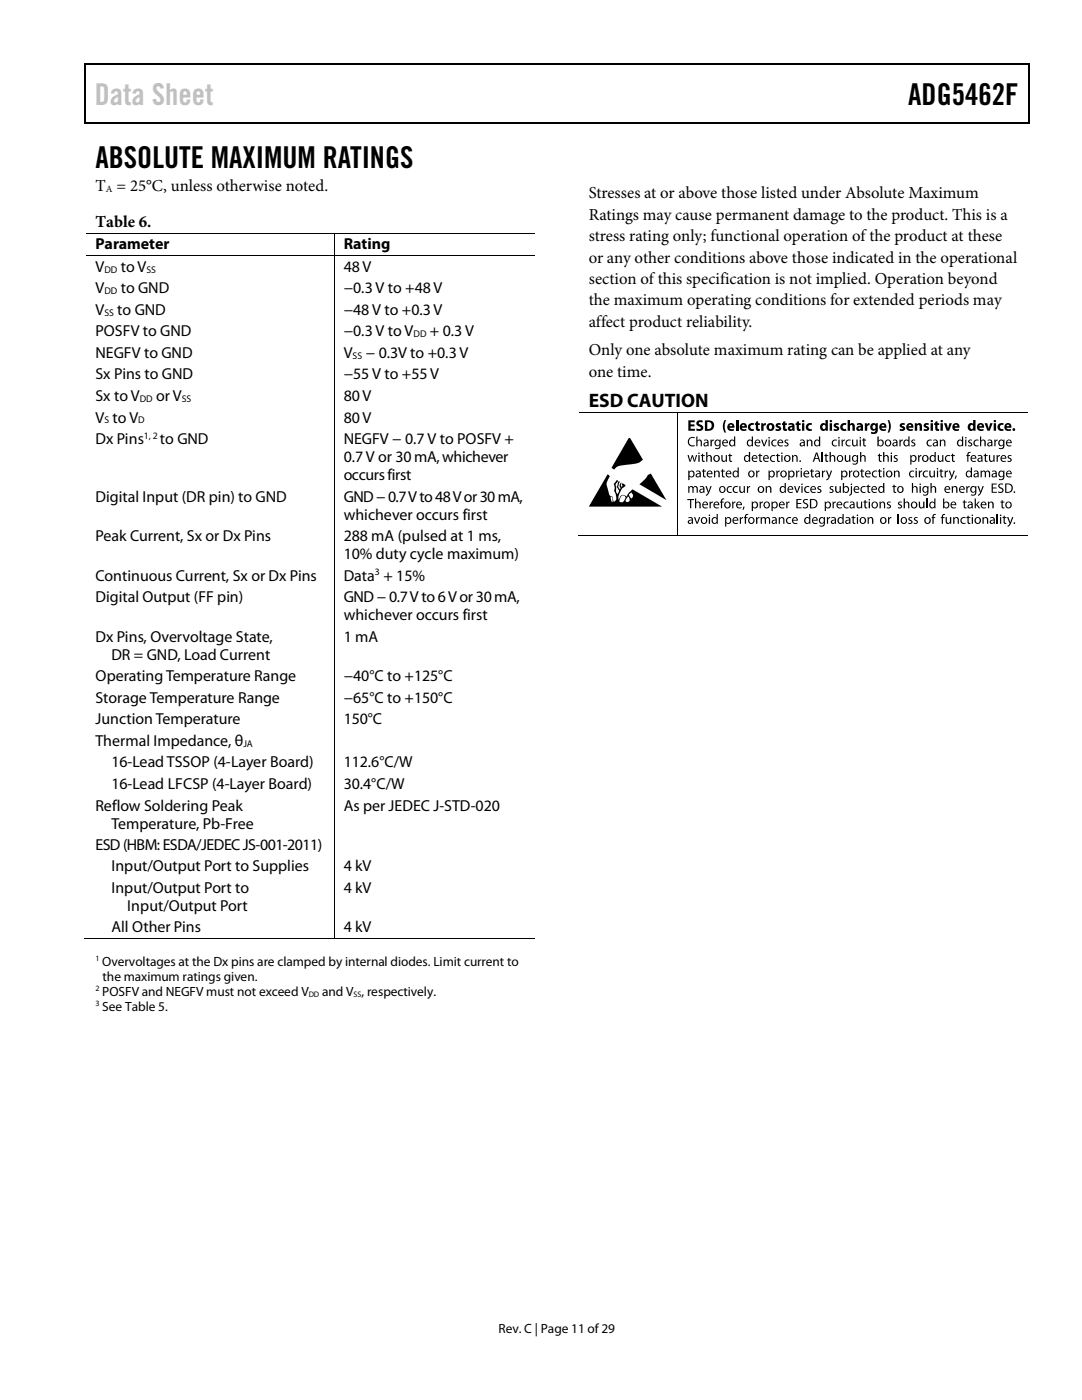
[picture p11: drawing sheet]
<svg xmlns="http://www.w3.org/2000/svg" width="216mm" height="279mm" viewBox="0 0 216 279" stroke-linecap="round" stroke-linejoin="round" font-family="sans-serif">
<defs><g id="words">
<text font-size="6" fill="#c1c1c1" x="18.9" y="20.9">Data Sheet</text>
<g font-size="6">
<text x="181.2" y="20.9">ADG5462F</text>
<text x="19" y="33.6">ABSOLUTE MAXIMUM RATINGS</text>
</g>
<text font-size="3.9" x="117.5" y="81.3">ESD CAUTION</text>
<g font-size="3.3">
<text x="19" y="38.1">T = 25°C, unless otherwise noted.</text>
<text x="117.5" y="39.5">Stresses at or above those listed under Absolute Maximum</text>
<text x="19.1" y="45.2">Table 6.</text>
<text x="117.5" y="43.8">Ratings may cause permanent damage to the product. This is a</text>
<text x="117.5" y="48.1">stress rating only; functional operation of the product at these</text>
<text x="117.5" y="52.4">or any other conditions above those indicated in the operational</text>
<text x="117.5" y="56.7">section of this specification is not implied. Operation beyond</text>
<text x="117.5" y="61">the maximum operating conditions for extended periods may</text>
<text x="117.5" y="65.2">affect product reliability.</text>
<text x="117.5" y="70.9">Only one absolute maximum rating can be applied at any</text>
<text x="117.5" y="75.2">one time.</text>
</g>
<g font-size="3.2">
<text x="19" y="49.8">Parameter</text>
<text x="68.6" y="49.8">Rating</text>
<text x="19" y="54.3">V</text>
<text x="19" y="58.5">V</text>
<text x="24.1" y="54.3">to V</text>
<text x="24.1" y="58.5">to GND</text>
<text x="68.6" y="58.5">−0.3 V to +48V</text>
<text x="68.6" y="54.3">48V</text>
<text x="19" y="62.9">V</text>
<text x="23.4" y="62.9">to GND</text>
<text x="68.6" y="62.9">−48 V to +0.3 V</text>
<text x="19" y="67.1">POSFV to GND</text>
<text x="19" y="71.5">NEGFV to GND</text>
<text x="68.6" y="67.1">−0.3 V to V</text>
<text x="68.6" y="71.5">V</text>
<text x="73" y="71.5">− 0.3V to +0.3 V</text>
<text x="85.8" y="67.1">+ 0.3 V</text>
<text x="19" y="75.7">Sx Pins to GND</text>
<text x="68.6" y="75.7">−55 V to +55 V</text>
<text x="19" y="80.1">Sx to V</text>
<text x="31.2" y="80.1">or V</text>
<text x="68.6" y="80.1">80 V</text>
<text x="19" y="84.3">V to V</text>
<text x="19" y="88.6">Dx Pins</text>
<text x="31.9" y="88.6">to GND</text>
<text x="68.6" y="88.6">NEGFV − 0.7 V to POSFV +</text>
<text x="68.6" y="84.3">80 V</text>
<text x="68.6" y="92.2">0.7 V or 30mA, whichever</text>
<text x="68.6" y="95.8">occurs first</text>
<text x="19" y="100.1">Digital Input (DR pin) to GND</text>
<text x="68.6" y="100.1">GND−0.7V to 48 Vor 30mA,</text>
<text x="19" y="108">Peak Current, Sx or Dx Pins</text>
<text x="68.6" y="103.7">whichever occurs first</text>
<text x="68.6" y="108">288 mA (pulsed at 1 ms,</text>
<text x="68.6" y="111.6">10% duty cycle maximum)</text>
<text x="19" y="115.9">Continuous Current, Sx or Dx Pins</text>
<text x="68.6" y="115.9">Data + 15%</text>
<text x="19" y="120.2">Digital Output (FF pin)</text>
<text x="68.6" y="120.2">GND− 0.7V to 6 V or 30mA,</text>
<text x="68.6" y="123.8">whichever occurs first</text>
<text x="19" y="128.1">Dx Pins, Overvoltage State,</text>
<text x="22.2" y="131.7">DR = GND, Load Current</text>
<text x="68.6" y="128.1">1 mA</text>
<text x="19" y="136">Operating Temperature Range</text>
<text x="68.6" y="136">−40°C to +125°C</text>
<text x="19" y="140.3">Storage Temperature Range</text>
<text x="68.6" y="140.3">−65°C to +150°C</text>
<text x="19" y="144.6">Junction Temperature</text>
<text x="19" y="148.8">Thermal Impedance, θ</text>
<text x="68.6" y="144.6">150°C</text>
<text x="22.2" y="153.2">16-LeadTSSOP (4-Layer Board)</text>
<text x="68.6" y="153.2">112.6°C/W</text>
<text x="19" y="161.8">Reflow Soldering Peak</text>
<text x="22.2" y="157.4">16-Lead LFCSP (4-Layer Board)</text>
<text x="68.6" y="161.8">As per JEDEC J-STD-020</text>
<text x="68.6" y="157.4">30.4°C/W</text>
<text x="22.2" y="165.4">Temperature, Pb-Free</text>
<text x="19" y="169.6">ESD (HBM: ESDA/JEDEC JS-001-2011)</text>
<text x="22.2" y="173.9">Input/Output Port to Supplies</text>
<text x="68.6" y="173.9">4 kV</text>
<text x="22.2" y="178.2">Input/Output Port to</text>
<text x="68.6" y="178.2">4 kV</text>
<text x="25.4" y="181.8">Input/Output Port</text>
<text x="22.2" y="186.1">All Other Pins</text>
<text x="68.6" y="186.1">4 kV</text>
</g>
<g font-size="2.7">
<text x="20.4" y="192.7">Overvoltages at the Dx pins are clamped by internal diodes. Limit current to</text>
<text x="20.4" y="195.7">the maximum ratings given.</text>
<text x="20.4" y="198.7">POSFV and NEGFV must not exceed V</text>
<text x="20.4" y="201.7">See Table 5.</text>
<text x="64.3" y="198.7">and V , respectively.</text>
<text x="99.5" y="266">Rev. C | Page 11 of29</text>
</g>
<g font-size="1.9">
<text x="21.1" y="38.3">A</text>
<text x="20.8" y="54.4">DD</text>
<text x="20.8" y="58.7">DD</text>
<text x="29.2" y="54.4">SS</text>
<text x="20.8" y="63">SS</text>
<text x="70.4" y="71.6">SS</text>
<text x="82.5" y="67.3">DD</text>
<text x="27.9" y="80.2">DD</text>
<text x="36.3" y="80.2">SS</text>
<text x="20.8" y="84.5">S</text>
<text x="27.6" y="84.5">D</text>
<text x="28.7" y="87.6">1, 2</text>
<text x="74.8" y="114.8">3</text>
<text x="48.6" y="149">JA</text>
</g>
<g font-size="1.6">
<text x="19" y="191.9">1</text>
<text x="19" y="197.8">2</text>
<text x="19" y="200.8">3</text>
<text x="61.6" y="198.9">DD</text>
<text x="70.6" y="198.9">SS</text>
</g>
</g></defs>
<g fill="#000">
<path d="M16.9 12.7h.2v1h-.2zM16.9 12.7h.2v.3h-.2zM82.5 12.7h.3v.3h-.3zM205.1 12.7h.3v1h-.3zM205.1 12.7h.3v.3h-.3zM16.9 24.4h.2v.2h-.2zM82.3 24.4h.2v.2h-.2zM205.1 24.4h.3v.2h-.3zM66.6 46.4h.2v.2h-.2zM66.6 51h.2v.1h-.2zM125.6 87.5l2.7 4.2-.3 .2a3.7 3.7 0 0 1-2.7 .8l-.6 .1a2.24 2.24 0 0 0-2.2 .9l-.5-.3 2.9-5.1zM129.2 94.8l.6-.3 3.2 5.3-5.4-3.2 1.1-1z"/>
<path d="M135.2 82.3h.1v.1h-.1zM137.3 97h.2v.2l.3-.2h.3l.3 .2 .2-.2h.4l.2 .6v.7h-.2v-.9l-.3-.2-.3 .3v.8h-.2l-.1-.9-.2-.2-.3 .2v.9h-.3zM137.4 83.9h1.2v.4h-.8v.4h.8v.4h-.8v.5h.9v.4h-1.3zM137.2 90.8h.2l.3 1.1 .4-1.1h.2l.3 1.1 .3-1.1h.2l-.4 1.4h-.2l-.4-1.1-.3 1.1h-.2zM137.1 99.6h1.4v.2h-.6v1.6h-.2v-1.6h-.6zM137.5 87.5l.7-.3 .4 .1v.2a.76 .76 0 0 0-1.1 .7 .76 .76 0 0 0 1.1 .6v.2a.97 .97 0 0 1-1.2-.3 .97 .97 0 0 1 .1-1.2zM138.7 99.5h.2v.8l.4-.2 .4 .2 .1 1.1h-.2l-.1-.9-.2-.2-.4 .3v.8h-.2zM138.9 87.1h.3v.8l.4-.2 .4 .2 .1 1.2h-.3v-1l-.3-.2-.3 .3v.9h-.3zM139.1 84l.6-.1 .5 .1-.1 .3h-.6l-.1 .1 .2 .2a.72 .72 0 0 1 .7 .9 .72 .72 0 0 1-1 .5l-.4-.1 .1-.4 .7 .1 .2-.2-.2-.2a.69 .69 0 0 1-.7-.4 .69 .69 0 0 1 .1-.8zM140.1 90.6l.2-.1v.3h.3v.2h-.3v.9l.3 .1-.1 .2h-.2l-.2-.3v-.9h-.3v-.2h.3zM140.3 93.7l.2-.1v.3h.3v.2h-.3v.9l.3 .1-.1 .2h-.2l-.2-.3v-.9h-.2v-.2h.2zM140.9 90.2h.2v.8l.5-.2 .4 .2v1.2h-.2v-1l-.3-.2-.3 .3-.1 .9h-.2z"/>
<path d="M140.7 97h.3l.4 1.1 .3-1.1h.3l-.7 1.6-.4 .4-.1-.2 .5-.5zM141.8 87.7h.2v.3l.4-.3v.2l-.2 .1-.2 .2v.9h-.2zM142.5 93.9h.2v.3l.1-.2a.49 .49 0 0 1 .7 .1l.1 1.2h-.2l-.1-1-.2-.2-.4 .2v1h-.2zM144 93.7l.3-.1v.3h.3v.2h-.3v.9l.3 .1v.2h-.2a.35 .35 0 0 1-.4-.5v-.7h-.2v-.2h.2zM144.6 83.8h.3a2.74 2.74 0 0 0 0 2.5 .71 .71 0 0 1-.6-.8v-.8zM143.9 90.8h.3v1l.3 .2 .3-.2v-1h.3v1.4h-.3v-.3l-.1 .2a.47 .47 0 0 1-.7-.1zM145.5 90.6l.2-.1v.3h.4v.2h-.4l.1 .9 .3 .1v.2h-.4l-.2-.3v-.9h-.2zM145.2 97.2l.5-.2 .3 .1v.1a.51 .51 0 0 0-.8 .5 .51 .51 0 0 0 .8 .4v.2a.7 .7 0 0 1-.9-.2 .7 .7 0 0 1 .1-.9zM146.8 83.8h.5v2.2h-.5zM146.4 97.2l.5-.2 .3 .1v.1a.5 .5 0 0 0-.8 .5 .5 .5 0 0 0 .8 .4v.2a.7 .7 0 0 1-.9-.2 .7 .7 0 0 1 .1-.9zM147.5 97h.3v1l.3 .2 .3-.2v-1h.2l.1 1.3h-.3v-.2l-.1 .1a.47 .47 0 0 1-.7 0zM149 97h.2l.1 .3 .4-.3v.2l-.2 .1-.2 .2v.8h-.3z"/>
<path d="M149.5 84.7l.8-.3 .2 .1-.1 .3a.44 .44 0 0 0-.7 .4 .44 .44 0 0 0 .7 .4l.1 .3a.81 .81 0 0 1-1.1-.2 .81 .81 0 0 1 .1-1zM150.9 93.9h.2v.3l.4-.3v.2l-.2 .1-.2 .3v.8h-.2zM150.8 84.2l.5-.1v.4h.3v.3h-.3v.8h.3v.4h-.5l-.2-.2-.1-1h-.2v-.3h.2zM151.5 90.6l.2-.1v.3h.4v.2h-.4l.1 .9 .3 .1v.2h-.2a.35 .35 0 0 1-.4-.5v-.7h-.2v-.2h.2zM151.9 84.5h.4v.2l.3-.2 .2-.1v.5h-.3l-.1 .2v.9h-.5zM151.9 87.7h.2l.4 1.1 .4-1.1h.2l-.5 1.4h-.2zM152.8 97h.2v.2l.1-.1a.49 .49 0 0 1 .7 .1l.1 1.1h-.2l-.1-.9-.2-.2-.4 .3v.8h-.2zM153.8 91l.5-.2 .4 .1-.1 .2a.5 .5 0 0 0-.7 .4 .5 .5 0 0 0 .7 .4l.1 .2a.7 .7 0 0 1-1-.2 .7 .7 0 0 1 .1-.9zM154.9 84.6l.5-.2 .4 .1-.1 .3h-.4v.2a.56 .56 0 0 1 .6 .6 .56 .56 0 0 1-.9 .4l-.3-.1 .1-.3 .4 .1 .2-.1-.4-.3a.43 .43 0 0 1-.1-.7zM154.9 93.9h.2v.3l.2-.3h.3v.2l-.3 .1-.1 .3v.8h-.3zM154.1 87.9l.5-.2 .3 .1v.2a.5 .5 0 0 0-.8 .4 .5 .5 0 0 0 .8 .4v.2a.7 .7 0 0 1-.9-.2 .7 .7 0 0 1 .1-.9zM155 90.6l.3-.1v.3h.3v.2h-.3v.9l.3 .1-.1 .2h-.3l-.1-.3-.1-.9h-.2v-.2h.2z"/>
<path d="M156.6 87.9l.4-.2 .3 .1v.2l-.5-.1v.3l.2 .1a.41 .41 0 0 1 .4 .3 .41 .41 0 0 1-.3 .5l-.6-.1v-.2l.6 .1v-.3l-.2-.1a.4 .4 0 0 1-.3-.6zM156.2 84.2l.5-.1v.4h.3v.3h-.3v.8h.3v.4h-.5l-.2-.2-.1-1h-.2v-.3h.2zM158 90.8h.2l.1 .3 .1-.2a.48 .48 0 0 1 .7 .1l.1 1.2h-.3v-1l-.3-.2-.3 .3v.9h-.3zM158.4 97h.3l.4 1.1 .3-1.1h.3l-.5 1.3h-.3zM158.8 93.9h.3v.3l.4-.3v.2l-.2 .1-.2 .2v.9h-.2zM159 84.2l.4-.1v.4h.4v.3h-.4l.1 .8h.2v.4h-.5l-.2-.2v-1h-.2v-.3h.2zM159.6 91.9h.2v.2h-.2zM161 87.7h.2v.3l.1-.2a.49 .49 0 0 1 .7 .1l.1 1.2h-.2l-.1-1-.2-.2-.4 .3v.9h-.2zM160.6 97.2l.6-.2 .3 .1v.1a.5 .5 0 0 0-.8 .5 .5 .5 0 0 0 .8 .4v.2a.7 .7 0 0 1-.9-.2 .7 .7 0 0 1 0-.9zM161 84.7l.8-.3 .2 .1v.3a.45 .45 0 0 0-.7 .4 .45 .45 0 0 0 .7 .4v.3a.82 .82 0 0 1-1-.2 .82 .82 0 0 1 0-1zM161.8 93.7l.3-.1v.3h.3v.2h-.3v.9l.3 .1-.1 .2h-.3l-.1-.3-.1-.9h-.2v-.2h.2zM163.1 97.2l.4-.2 .4 .1-.1 .1h-.4v.3l.2 .1a.4 .4 0 0 1 .3 .3 .4 .4 0 0 1-.2 .4h-.7l.1-.2h.5v-.2l-.2-.1a.4 .4 0 0 1-.3-.6z"/>
<path d="M164 90.2h.2v2h-.2zM164 93.9h.2v.3l.5-.3v.2l-.3 .1-.1 .2-.1 .9h-.2zM164.7 90.6l.2-.1v.3h.4v.2h-.4l.1 .9 .3 .1-.1 .2h-.3l-.2-.3v-.9h-.2v-.2h.2zM164.8 93.9h.3l.3 1.1 .4-1.1h.2l-.6 1.6-.5 .4v-.2l.4-.5zM165.5 90.2h.3v.8l.4-.2 .4 .2 .1 1.2h-.3v-1l-.3-.2-.3 .3v.9h-.3zM165.6 97.2l.4-.2 .3 .1-.1 .1h-.4v.3l.2 .1a.41 .41 0 0 1 .3 .3 .41 .41 0 0 1-.2 .4h-.6l.1-.2h.5v-.2l-.2-.1a.4 .4 0 0 1-.3-.6zM166.5 84.6l.5-.2 .4 .1-.1 .3h-.5l.1 .2a.56 .56 0 0 1 .5 .6 .56 .56 0 0 1-.8 .4l-.3-.1 .1-.3 .4 .1 .2-.1-.5-.3a.43 .43 0 0 1 0-.7zM166.2 87.9l.5-.2 .3 .1-.1 .2a.51 .51 0 0 0-.7 .4 .51 .51 0 0 0 .8 .4v.2a.7 .7 0 0 1-.9-.2 .7 .7 0 0 1 .1-.9zM166.6 97h.3v1l.3 .2 .3-.3v-.9h.3v1.3h-.2v-.2l-.1 .1a.47 .47 0 0 1-.8 0zM167.9 87.7h.2v.3l.5-.3v.2l-.3 .1-.1 .2v.9h-.3zM167.9 84.7l.8-.3 .2 .1-.1 .3a.45 .45 0 0 0-.7 .4 .45 .45 0 0 0 .7 .4l.1 .3a.82 .82 0 0 1-1.1-.2 .82 .82 0 0 1 .1-1zM169.1 83.8h.5v.8a.55 .55 0 0 1 .7-.1 .55 .55 0 0 1 .3 .6v.9h-.5v-1l-.2-.2-.3 .2v1h-.5z"/>
<path d="M169.4 93.9h.2v.3l.5-.3v.2l-.3 .1-.2 .2v.9h-.2zM168.6 90.8h.2v1l.3 .2 .3-.3v-.9h.3v1.4h-.2v-.3l-.1 .2a.47 .47 0 0 1-.8-.1zM168.9 87.9l.5-.2 .4 .1-.1 .2a.5 .5 0 0 0-.8 .4 .5 .5 0 0 0 .8 .4v.2a.7 .7 0 0 1-.9-.2 .7 .7 0 0 1 .1-.9zM170 87.7h.2l.1 1 .2 .2 .4-.3v-.9h.2l.1 1.4h-.3v-.3l-.1 .2a.46 .46 0 0 1-.7-.1zM171.6 90.2h.3v.8l.4-.2 .4 .2v1.2h-.2v-1l-.3-.2-.3 .3v.9h-.3zM171.8 93.7l.3-.1v.3h.3v.2h-.3v.9l.3 .1v.2h-.2a.35 .35 0 0 1-.4-.5v-.7h-.2v-.2h.2zM172.2 87.5l.3-.1v.3h.3v.2h-.3v.9l.3 .1-.1 .2h-.3l-.1-.2-.1-1h-.2v-.2h.2zM172.6 84.5h.4v.2l.2-.2 .3-.1v.5h-.3l-.2 .3v.8h-.4zM171.9 97.2l.5-.2 .3 .1v.1a.51 .51 0 0 0-.8 .5 .51 .51 0 0 0 .8 .4v.2a.71 .71 0 0 1-.9-.2 .71 .71 0 0 1 .1-.9zM172.5 99.9l.2-.1v.3h.4v.2h-.4l.1 .9 .2 .1 .1 .1-.4 .1-.2-.3v-.9h-.2zM173.1 96.8l.2-.1v.3h.4v.2h-.4l.1 .9 .3 .1-.1 .2h-.3l-.2-.3v-.9h-.2v-.2h.2zM174.2 94.1l.5-.2 .3 .1-.1 .2a.5 .5 0 0 0-.7 .4 .5 .5 0 0 0 .7 .4l.1 .2a.7 .7 0 0 1-.9-.2 .7 .7 0 0 1 .1-.9z"/>
<path d="M175.4 90.6l.2-.1v.3h.4v.2h-.4v.9l.3 .1v.2h-.3l-.2-.3v-.9h-.2zM175.4 93.7l.2-.1v.3h.4v.2h-.4v.9l.3 .1-.1 .2h-.2l-.2-.3v-.9h-.2v-.2h.2zM176.2 90.2h.3v.8l.4-.2 .4 .2v1.2h-.2v-1l-.3-.2-.3 .3v.9h-.3zM177.1 83.8a.71 .71 0 0 1 .6 .9v.8a.71 .71 0 0 1-.6 .8 2.74 2.74 0 0 0 0-2.5zM178.4 91l.4-.2 .3 .1-.1 .2-.4-.1v.3l.2 .1a.41 .41 0 0 1 .3 .3 .41 .41 0 0 1-.2 .4h-.6l.1-.2 .5 .1v-.3l-.2-.1a.4 .4 0 0 1-.3-.6zM178.4 93.9h.2v.3l.1-.2a.49 .49 0 0 1 .7 .1l.1 1.2h-.2l-.1-1-.2-.2-.4 .3v.9h-.2zM178.3 96.8l.2-.1v.3h.3v.2h-.3v.9l.3 .1-.1 .2h-.2l-.2-.3v-.9h-.2v-.2h.2zM179.5 87.7h.2v.3l.4-.3v.2l-.2 .1-.2 .2v.9h-.2zM179.7 84.6l.4-.2 .5 .1-.1 .3h-.5v.2a.53 .53 0 0 1 .6 .5 .53 .53 0 0 1-.6 .5l-.5-.1 .1-.3 .4 .1 .2-.1-.5-.3a.42 .42 0 0 1 0-.7zM180.3 99.5h.3v.8l.4-.2 .4 .2v1.1h-.2v-.9l-.3-.2-.3 .2v.9h-.3zM181.9 87.9l.4-.2 .3 .1v.2l-.5-.1v.3l.2 .1a.41 .41 0 0 1 .4 .3 .41 .41 0 0 1-.3 .5l-.6-.1 .1-.2 .5 .1v-.3l-.2-.1a.39 .39 0 0 1-.3-.6zM182 96.4h.2v.8l.4-.2 .4 .2 .1 1.1h-.2l-.1-.9-.3-.2-.3 .2v.9h-.2z"/>
<path d="M181.6 94.1l.5-.2 .3 .1v.2a.5 .5 0 0 0-.8 .4 .5 .5 0 0 0 .8 .4v.2a.7 .7 0 0 1-.9-.2 .7 .7 0 0 1 .1-.9zM182.5 84.5h.4l.1 .2 .1-.1a.55 .55 0 0 1 .6-.1 .55 .55 0 0 1 .3 .6v.9h-.5v-1l-.2-.2-.3 .2v1h-.5zM183.2 90.8h.2v.3l.4-.3v.2l-.2 .1-.2 .3v.8h-.2zM183.3 93.9h.2l.1 .3 .2-.3h.2v.2l-.2 .1-.2 .2v.9h-.3zM184.5 84.6l.4-.2 .4 .1v.3h-.5v.2a.53 .53 0 0 1 .6 .5 .53 .53 0 0 1-.7 .5l-.4-.1 .1-.3 .3 .1 .3-.1-.5-.3a.42 .42 0 0 1 0-.7zM184.9 99.5h.2v1.9h-.2zM184.3 94.1l.5-.2 .4 .1-.1 .2a.5 .5 0 0 0-.7 .4 .5 .5 0 0 0 .7 .4l.1 .2a.7 .7 0 0 1-1-.2 .7 .7 0 0 1 .1-.9zM185.7 96.4h.2v.8l.4-.2 .4 .2 .1 1.1h-.3v-.9l-.3-.2-.3 .3v.8h-.2zM185.1 87.9l.5-.2 .3 .1v.2a.5 .5 0 0 0-.8 .4 .5 .5 0 0 0 .8 .4v.2a.7 .7 0 0 1-.9-.1 .7 .7 0 0 1 .1-1zM185.4 93.9h.3v1l.3 .2 .3-.2v-1h.2l.1 1.4h-.2l-.1-.3-.1 .2a.46 .46 0 0 1-.7-.1zM186.6 84.2l.5-.1v.4h.3v.3h-.3v.8h.3v.4h-.5l-.2-.2-.1-1h-.2v-.3h.2zM187.5 87.7h.2v.3l.1-.2a.48 .48 0 0 1 .8 .1v1.2h-.2v-1l-.3-.2-.3 .3v.9h-.3z"/>
<path d="M187.6 93.7l.3-.1v.3h.3v.2h-.3v.9l.3 .1v.2h-.3l-.2-.3-.1-.9h-.2zM187.1 90.8h.3v1l.3 .2 .3-.3v-.9h.2v1.4h-.2v-.3l-.1 .2a.46 .46 0 0 1-.7-.1zM188.5 93.9h.2v.3l.5-.3v.2l-.3 .1-.1 .2-.1 .9h-.2zM188.3 84.5h.6l.3 1 .2-1h.5l-.5 1.5h-.5zM189.3 93.9h.3l.3 1.1 .4-1.1h.2l-.6 1.6-.5 .4v-.2l.4-.5zM188.7 91l.6-.2 .3 .1-.1 .2a.51 .51 0 0 0-.7 .4 .51 .51 0 0 0 .8 .4v.2a.71 .71 0 0 1-.9-.2 .71 .71 0 0 1 0-.9zM189.9 97h.2v.2l.1-.1a.49 .49 0 0 1 .8 .1l.1 1.1h-.3v-.9l-.3-.2-.3 .3v.8h-.3zM190 90.6l.2-.1v.3h.3v.2h-.3v.9l.3 .1v.2h-.2a.35 .35 0 0 1-.3-.5v-.7h-.3v-.2h.3zM190.7 94.9h.2l-.2 .7h-.2zM192.3 99.9l.2-.1v.3h.4v.2h-.4l.1 .9 .3 .1v.1l-.4 .1-.2-.3v-.9h-.2zM192.8 97h.2v.3l.5-.3v.2l-.3 .1-.1 .2-.1 .8h-.2zM193.2 90.3l.5-.1-.1 .2h-.3v.2l-.1 .2h.4v.2h-.4v1.2h-.2v-1.2h-.2v-.2h.2z"/>
<path d="M193.2 87.9l.4-.2 .4 .1-.1 .2-.4-.1v.3l.2 .1a.41 .41 0 0 1 .3 .3 .41 .41 0 0 1-.2 .5l-.6-.1v-.2l.5 .1v-.3l-.2-.1a.39 .39 0 0 1-.3-.6zM194.4 87.9l.5-.2 .4 .1-.1 .2a.5 .5 0 0 0-.7 .4 .5 .5 0 0 0 .7 .4l.1 .2a.71 .71 0 0 1-1-.1 .71 .71 0 0 1 .1-1zM195 97h.3l.4 1.1 .3-1.1h.3l-.5 1.4-.6 .6-.1-.2 .5-.5zM195.6 87.1h.2v.8l.4-.2 .4 .2 .1 1.2h-.3v-1l-.3-.2-.3 .3v.9h-.2zM195.7 93.9h.2v.2l.2-.2h.4l.2 .3 .3-.3h.3l.3 .6v.8h-.3v-1l-.3-.2-.3 .3v.9h-.2v-1l-.3-.2-.3 .3v.9h-.2zM196.5 90.6l.2-.1v.3h.4v.2h-.4l.1 .9 .3 .1-.1 .2h-.3l-.2-.3v-.9h-.2v-.2h.2zM196.5 84.5h.5l.3 1 .3-1h.5l-.6 1.5h-.5zM198.4 87.7h.2v.3l.5-.3v.2l-.5 .3v.9h-.2zM197.3 90.8h.3v1l.3 .2 .3-.3v-.9h.3v1.4h-.2l-.1-.3-.1 .2a.46 .46 0 0 1-.7-.1zM197.9 96.5h1v.2h-.8v.6h.7v.2h-.7v.7h.8v.1h-1zM198.8 90.8h.3v.3l.4-.3v.2l-.2 .1-.2 .3v.8h-.2zM199.3 96.7a.76 .76 0 0 1 .9-.1l-.1 .2-.3-.1-.4 .1 .2 .4a.64 .64 0 0 1 .6 .9 .64 .64 0 0 1-1.1 .2l.1-.2a.39 .39 0 0 0 .6 0 .39 .39 0 0 0-.1-.6 .53 .53 0 0 1-.4-.8z"/>
<path d="M199.8 99.9l.3-.1v.3h.3v.2h-.3v.9l.3 .1-.1 .2h-.3l-.1-.3-.1-.9h-.2v-.2h.2zM199.2 84.7l.3-.2 .6-.1 .2 .1-.1 .3a.44 .44 0 0 0-.7 .4 .44 .44 0 0 0 .7 .4l.1 .3a.82 .82 0 0 1-1.1-.2 .82 .82 0 0 1 0-1zM201.1 91l.4-.2 .3 .1v.2l-.5-.1v.3l.2 .1a.41 .41 0 0 1 .4 .3 .41 .41 0 0 1-.3 .4h-.6l.1-.2 .3 .1 .2-.2-.5-.5zM202.3 98.1h.2v.2h-.2zM135.2 106.7h.1v.2h-.1zM138.5 103.2h.2l.4 1.1 .4-1.1h.2l-.5 1.3h-.2zM141.6 100.1h.2v.3l.4-.3v.2l-.2 .1-.2 .2v.8h-.2zM144 99.6l.5-.1v.2h-.3l-.1 .2v.2h.3v.2h-.3v1.1h-.2v-1.1h-.2v-.2h.2zM146.1 100.1h.2v.3l.4-.3v.2l-.4 .3v.8h-.2zM147.6 103.2h.2v.3l.5-.3v.2l-.3 .1-.1 .2v.8h-.3zM148.3 101.1h.3l-.3 .7h-.1zM148.8 102.7l.5-.1v.2h-.3l-.1 .2-.1 .2h.4v.2h-.3v1.1h-.3v-1.1h-.2v-.2h.2z"/>
<path d="M150.9 103.2h.2v.3l.2-.3h.2v.2l-.2 .1-.2 .2v.8h-.2zM151.5 100.1h.3v.3l.4-.3v.2l-.4 .3v.8h-.2zM151.8 103.2h.2v.2l.2-.2h.4l.2 .2 .3-.2h.3l.3 .6v.7h-.3v-.9l-.2-.2-.3 .2-.1 .9h-.2v-1l-.3-.1-.3 .3v.8h-.2zM155.4 103.2h.2v.2l.1-.1a.48 .48 0 0 1 .7 .1l.1 1.1h-.2v-.9l-.3-.2-.4 .2v.9h-.2zM156.9 100.1h.2v.3l.4-.3v.2l-.2 .1-.2 .2v.8h-.2zM157 103.4l.5-.2h.4l-.1 .2a.5 .5 0 0 0-.7 .5 .5 .5 0 0 0 .7 .4l.1 .2a.7 .7 0 0 1-1-.2 .7 .7 0 0 1 .1-.9zM158.9 99.6h1v.2h-.7v.6h.7v.2h-.7v.6h.8v.2h-1.1zM160.3 99.8a.79 .79 0 0 1 .9-.1v.1h-.6a.27 .27 0 0 0-.2 .3 .27 .27 0 0 0 .2 .2 .64 .64 0 0 1 .6 .9 .64 .64 0 0 1-1 .2v-.2a.39 .39 0 0 0 .7 0 .39 .39 0 0 0-.2-.6 .54 .54 0 0 1-.4-.8zM165 103.2h.2v.3l.2-.3h.3v.2l-.3 .1-.2 .3v.7h-.2zM166.1 100.1h.2v.3l.5-.3v.2l-.3 .1-.1 .2v.8h-.3zM168.5 100.3l.5-.2 .3 .1v.1a.51 .51 0 0 0-.8 .5 .51 .51 0 0 0 .8 .4v.2a.71 .71 0 0 1-.9-.2 .71 .71 0 0 1 .1-.9zM170.1 103l.3-.1v.3h.3v.2h-.3v.9l.3 .1-.1 .2-.3-.1-.2-.2v-.9h-.2v-.2h.2z"/>
<path d="M170.9 100.1h.3v1l.3 .2 .3-.3v-.9h.2l.1 1.3h-.3v-.2l-.1 .1a.46 .46 0 0 1-.7 0zM173.1 103.2h.2v.2l.1-.1a.49 .49 0 0 1 .8 .1l.1 1.1h-.3v-.9l-.3-.2-.3 .3v.8h-.3zM175.5 100.1h.2v.2l.1-.1a.48 .48 0 0 1 .7 .1l.1 1.1h-.2v-.9l-.3-.2-.4 .3v.8h-.2zM177 100.3l.4-.2 .3 .1v.1h-.5l.1 .3 .2 .1a.41 .41 0 0 1 .3 .3 .41 .41 0 0 1-.2 .4h-.7l.1-.2 .3 .1 .3-.2-.6-.5zM177.2 103.2h.2v.3l.5-.3v.2l-.3 .1-.1 .2-.1 .8h-.2zM179.1 102.6h.3v1.9h-.3zM179.2 100.3l.4-.2 .4 .1-.1 .1h-.4v.3l.2 .1a.41 .41 0 0 1 .3 .3 .41 .41 0 0 1-.2 .4h-.7l.1-.2 .3 .1 .3-.2-.6-.5zM181.3 103.4l.4-.2 .3 .1v.1h-.5v.3l.2 .1a.4 .4 0 0 1 .4 .3 .4 .4 0 0 1-.2 .4h-.7l.1-.2h.5v-.2l-.2-.1a.4 .4 0 0 1-.3-.6zM182.4 103.4l.4-.2 .3 .1v.1h-.5v.3l.2 .1a.41 .41 0 0 1 .4 .3 .41 .41 0 0 1-.3 .4h-.6l.1-.2h.5v-.2l-.2-.1a.4 .4 0 0 1-.3-.6zM183.3 100.1h.3v1l.3 .2 .3-.3v-.9h.3v1.3h-.2l-.1-.2-.1 .1a.47 .47 0 0 1-.7 0zM186.2 102.7l.5-.1v.2h-.3l-.1 .2v.2h.3v.2h-.3v1.1h-.2v-1.1h-.2v-.2h.2zM188.1 102.7l.5-.1v.2h-.3l-.1 .2v.2h.3v.2h-.3v1.1h-.3v-1.1h-.2v-.2h.2z"/>
<path d="M188.7 103.2h.2l.1 1 .2 .2 .3-.3 .1-.9h.2v1.3h-.2v-.2l-.1 .1a.46 .46 0 0 1-.7-.1zM190.2 103.2h.2v.2l.1-.1a.48 .48 0 0 1 .8 .1v1.1h-.2v-.9l-.3-.2-.3 .2v.9h-.3zM191.8 103.4l.5-.2h.4l-.1 .2a.51 .51 0 0 0-.7 .5 .51 .51 0 0 0 .7 .4l.1 .2a.71 .71 0 0 1-.9-.2 .71 .71 0 0 1 0-.9zM193 103l.3-.1v.3h.3v.2h-.3v.9l.3 .1v.1l-.2 .1a.35 .35 0 0 1-.4-.5v-.7h-.2v-.2h.2zM194.5 99.5h.2v1.2l.5-.6h.3l-.5 .6 .6 .7h-.3l-.5-.6-.1 .1v.5h-.2zM196 103.2h.3v.2l.1-.1a.48 .48 0 0 1 .7 .1l.1 1.1h-.3v-.9l-.3-.2-.3 .2v.9h-.3zM197.1 100.1h.2l.1 .2v-.1a.49 .49 0 0 1 .8 .1l.1 1.1h-.3v-.9l-.3-.2-.3 .3v.8h-.3zM198.9 102.6h.2v1.9h-.2zM200.3 103l.2-.1v.3h.3v.2h-.3v.9l.3 .1-.1 .2-.3-.1-.1-.2v-.9h-.3v-.2h.3zM200.9 103.2h.3l.4 1.1 .3-1.1h.3l-.5 1.4-.6 .6-.1-.3 .5-.4zM202.3 104.3h.2v.2h-.2zM66.6 187.3h.2v.2h-.2z"/>
<path d="M121.2 94.7l-3.7 6.4h14.6l-5.9-3.4-.7 .6-.5 .8-.2-.1a.71 .71 0 0 0-.8-.2 .71 .71 0 0 0-.4 .7l-.1 .2a2.79 2.79 0 0 1 1.2-2.7l.1-.2-.6-.3v.6l-.2 .1-.1-.3v-.6l-.2 .3-.1 .4 .2 .4-.1 .3-.1-.2a.64 .64 0 0 1-.1-.9l.3-.4-.3-.2-.5 1.1 .3 .3a.69 .69 0 0 1-.1 1.2l-.2-.4-.1-.9a.79 .79 0 0 1 .3-1.1l.1-.3-.2-.1-.6 .7 .1 .8-.1 .7 .4 .8a1 1 0 0 1-.4 1.4l-.4-1.2a.78 .78 0 0 1-.7-.9l-.1-.4a2.07 2.07 0 0 1 .3-2.5 .41 .41 0 0 0-.4-.5zM121.8 99.1h.2l.2 .4v.5l-.1 .2zM124.1 98.9a.57 .57 0 0 1 .7 .3 .57 .57 0 0 1-.2 .7 .6 .6 0 0 1-1 .2l.1-.7zM125.2 99.1a.51 .51 0 0 1 .4 .7 .51 .51 0 0 1-.7 .2zM125.6 98.6l.3-.3a.67 .67 0 0 1 .4 .6 .67 .67 0 0 1-.4 .6l-.4-.7z"/>
<path d="M137.3 93.9h.2l.1 .3a.61 .61 0 0 1 .8-.2 .61 .61 0 0 1 .1 .9 .54 .54 0 0 1-.4 .4 .54 .54 0 0 1-.5-.2v.7h-.3zM137.7 94.2a.49 .49 0 0 0-.1 .6 .49 .49 0 0 0 .6 .2 .5 .5 0 0 0 .2-.6 .5 .5 0 0 0-.6-.3z"/>
<path d="M139.3 90.5a.15 .15 0 0 1 .3 0 .15 .15 0 0 1-.3 0zM139.3 90.8h.3v1.4h-.3z"/>
<path d="M138.9 94l.4-.1 .5 .3 .1 1.1h-.3v-.2a.43 .43 0 0 1-.6 .1 .43 .43 0 0 1 0-.7l.6-.1v-.1a.41 .41 0 0 0-.7-.1zM139.1 94.7v.3h.4l.1-.1v-.3z"/>
<path d="M139.6 97.1l.5-.1 .4 .3 .1 1h-.2l-.1-.1a.43 .43 0 0 1-.6 .1 .43 .43 0 0 1 0-.7l.6-.1v-.1a.41 .41 0 0 0-.6-.1zM139.8 97.8v.3h.4l.1-.2v-.2z"/>
<path d="M140.7 83.9a1.5 1.5 0 0 1 1.8 .6 1.24 1.24 0 0 1-1.7 1.5h-.1zM141.1 84.2v1.4a.71 .71 0 0 0 .9-.7 .71 .71 0 0 0-.9-.7z"/>
<path d="M141.2 94.1a.58 .58 0 0 1 .7-.1 .58 .58 0 0 1 .3 .6h-1l.3 .5 .6-.1v.2a.73 .73 0 0 1-.9-.1 .73 .73 0 0 1 0-1zM141.4 94.1l-.2 .4h.7l-.1-.4z"/>
<path d="M140.4 87.8h.2a.57 .57 0 0 1 .8 .4v.9h-.2v-.2a.43 .43 0 0 1-.7 .1 .43 .43 0 0 1 .1-.6l.5-.2v-.1a.41 .41 0 0 0-.6-.1zM140.7 88.5v.4h.3l.1-.2v-.3z"/>
<path d="M142.3 91.5a.7 .7 0 0 1 1.4 0 .7 .7 0 0 1-1.4 0zM142.8 91.1a.5 .5 0 0 0-.2 .6 .5 .5 0 0 0 .6 .2 .49 .49 0 0 0 .2-.6 .49 .49 0 0 0-.6-.2z"/>
<path d="M142.7 87.9a.51 .51 0 0 1 .9 0v-.2h.2v.4a1.66 1.66 0 0 1-.2 1.4l-.5 .1-.4-.1v-.2l.2 .1a.47 .47 0 0 0 .5 0 .47 .47 0 0 0 .2-.6 .63 .63 0 0 1-1 0 .63 .63 0 0 1 .1-.9zM143 88a.49 .49 0 0 0-.2 .5 .49 .49 0 0 0 .5 .4 .48 .48 0 0 0 .2-.6 .48 .48 0 0 0-.5-.3z"/>
<path d="M143.5 97.7a.69 .69 0 0 1 1.3 0 .69 .69 0 0 1-1.3 0zM143.9 97.2a.5 .5 0 0 0-.2 .7 .5 .5 0 0 0 .6 .2 .49 .49 0 0 0 .2-.6 .49 .49 0 0 0-.6-.3z"/>
<path d="M144.3 87.9a.57 .57 0 0 1 .7-.1 .57 .57 0 0 1 .2 .6h-.9l.3 .5 .5-.1 .1 .2a.73 .73 0 0 1-1-.1 .73 .73 0 0 1 .1-1zM144.5 87.9l-.2 .4h.7l-.1-.4z"/>
<path d="M145 94.1a.57 .57 0 0 1 .7-.1 .57 .57 0 0 1 .3 .6h-1l.2 .5 .6-.1 .1 .2a.73 .73 0 0 1-1-.1 .73 .73 0 0 1 .1-1zM145.2 94.1l-.2 .4h.7l-.1-.4z"/>
<path d="M145.3 84.7a.71 .71 0 0 1 .9-.2 .71 .71 0 0 1 .3 .9h-.9a.53 .53 0 0 0 .8 .2l.1 .3a.85 .85 0 0 1-1.1-.1 .85 .85 0 0 1-.1-1.1zM145.7 84.8l-.1 .2h.5l-.1-.2z"/>
<path d="M145.6 87.9l.5-.2 .4 .2v-.8h.2v2h-.2v-.3a.61 .61 0 0 1-.9 .2 .61 .61 0 0 1-.1-.9zM145.9 88a.5 .5 0 0 0-.2 .6 .5 .5 0 0 0 .6 .3l.1-.1a.49 .49 0 0 0 0-.6 .49 .49 0 0 0-.5-.2z"/>
<path d="M146.3 94.1l.5-.2 .4 .2v-.8h.2v2h-.2v-.3a.61 .61 0 0 1-.9 .2 .61 .61 0 0 1-.1-.9zM146.6 94.2a.5 .5 0 0 0-.2 .6 .5 .5 0 0 0 .5 .3 .49 .49 0 0 0 .3-.6 .49 .49 0 0 0-.6-.3z"/>
<path d="M147.8 84.7a.71 .71 0 0 1 .9-.2 .71 .71 0 0 1 .3 .9h-.9l.2 .2h.6l.1 .3a.85 .85 0 0 1-1.2-.1 .85 .85 0 0 1 0-1.1zM148.2 84.8l-.2 .2h.6l-.1-.2z"/>
<path d="M148.6 91l.4-.2 .4 .2v-.8h.3v2h-.2v-.3a.61 .61 0 0 1-.9 .2 .61 .61 0 0 1-.1-.9zM148.9 91.1a.5 .5 0 0 0-.2 .6 .5 .5 0 0 0 .5 .3 .5 .5 0 0 0 .2-.6 .5 .5 0 0 0-.5-.3z"/>
<path d="M149.3 94.6a.69 .69 0 0 1 1.3 0 .69 .69 0 0 1-1.3 0zM149.7 94.2a.49 .49 0 0 0-.2 .6 .49 .49 0 0 0 .6 .2 .49 .49 0 0 0 .2-.6 .49 .49 0 0 0-.6-.2z"/>
<path d="M150.2 91a.57 .57 0 0 1 .7-.1 .57 .57 0 0 1 .2 .6h-.9l.2 .5 .6-.1 .1 .2a.73 .73 0 0 1-1-.1 .73 .73 0 0 1 .1-1zM150.4 91l-.2 .4h.7l-.1-.4z"/>
<path d="M149.2 87.9l.4-.2 .4 .2v-.8h.2l.1 2h-.3v-.3a.61 .61 0 0 1-.8 .2 .61 .61 0 0 1-.1-.9zM149.4 88a.5 .5 0 0 0-.1 .6 .5 .5 0 0 0 .5 .3 .5 .5 0 0 0 .2-.6 .5 .5 0 0 0-.6-.3z"/>
<path d="M150.7 87.9a.57 .57 0 0 1 .7-.1 .57 .57 0 0 1 .3 .6h-.9l.2 .5 .6-.1 .1 .2a.73 .73 0 0 1-1-.1 .73 .73 0 0 1 0-1zM151 87.9l-.2 .4h.7l-.1-.4z"/>
<path d="M151.2 97.7a.69 .69 0 0 1 1.3 0 .69 .69 0 0 1-1.3 0zM151.6 97.2a.5 .5 0 0 0-.2 .7 .5 .5 0 0 0 .6 .2 .49 .49 0 0 0 .2-.6 .49 .49 0 0 0-.6-.3z"/>
<path d="M152.4 91a.57 .57 0 0 1 .7-.1 .57 .57 0 0 1 .3 .6h-.9a.53 .53 0 0 0 .8 .4l.1 .2a.73 .73 0 0 1-1-.1 .73 .73 0 0 1 0-1zM152.6 91l-.1 .4h.7l-.1-.4z"/>
<path d="M153.4 93.9h.2v.3a.62 .62 0 0 1 .8-.2 .62 .62 0 0 1 .2 .9 .56 .56 0 0 1-.5 .4 .56 .56 0 0 1-.5-.2v.7h-.2zM153.7 94.2a.49 .49 0 0 0-.1 .6 .49 .49 0 0 0 .6 .2 .5 .5 0 0 0 .2-.6 .5 .5 0 0 0-.6-.3z"/>
<path d="M153.4 87.3h.2v.2h-.2zM153.4 87.7h.2v1.4h-.2z"/>
<path d="M152.9 85.2a.85 .85 0 0 1 1.7 0 .85 .85 0 0 1-1.7 0zM153.6 84.8l-.1 .2a.47 .47 0 0 0 .2 .7 .43 .43 0 0 0 .3-.5 .43 .43 0 0 0-.4-.4z"/>
<path d="M155.3 87.9a.57 .57 0 0 1 .7-.1 .57 .57 0 0 1 .3 .6h-1l.3 .5 .6-.1v.2a.73 .73 0 0 1-.9-.1 .73 .73 0 0 1 0-1zM155.5 87.9l-.2 .4h.8l-.2-.4z"/>
<path d="M155.9 90.5a.15 .15 0 0 1 .3 0 .15 .15 0 0 1-.3 0zM155.9 90.8h.2v1.4h-.2z"/>
<path d="M155.7 94.6a.7 .7 0 0 1 1.4 0 .7 .7 0 0 1-1.4 0zM156.1 94.2a.5 .5 0 0 0-.2 .6 .5 .5 0 0 0 .6 .2 .49 .49 0 0 0 .2-.6 .49 .49 0 0 0-.6-.2z"/>
<path d="M155.7 97.2l.5-.2 .4 .2v-.8h.2v1.9h-.2v-.2a.61 .61 0 0 1-.9 .2 .61 .61 0 0 1-.1-.9zM156 97.3a.5 .5 0 0 0-.2 .6 .5 .5 0 0 0 .6 .3 .5 .5 0 0 0 .2-.6 .5 .5 0 0 0-.6-.3z"/>
<path d="M156.4 91.5a.7 .7 0 0 1 1.4 0 .7 .7 0 0 1-1.4 0zM156.9 91.1a.5 .5 0 0 0-.2 .6 .5 .5 0 0 0 .6 .2 .49 .49 0 0 0 .2-.6 .49 .49 0 0 0-.6-.2z"/>
<path d="M157.3 93.9h.2v.3a.62 .62 0 0 1 .9 0 .62 .62 0 0 1 0 .8 .62 .62 0 0 1-.9 .1v.7h-.2zM157.6 94.2a.49 .49 0 0 0 0 .6 .49 .49 0 0 0 .5 .2 .5 .5 0 0 0 .2-.6 .5 .5 0 0 0-.5-.3z"/>
<path d="M157.3 97.2a.57 .57 0 0 1 .7-.1 .57 .57 0 0 1 .3 .6h-1a.53 .53 0 0 0 .9 .4v.2a.73 .73 0 0 1-.9-.1 .73 .73 0 0 1 0-1zM157.5 97.2l-.1 .4h.6l-.1-.4z"/>
<path d="M157.3 84.6l.3-.2a.65 .65 0 0 1 .9 .7l.1 .9h-.4l-.1-.2a.5 .5 0 0 1-.7 .1 .5 .5 0 0 1 0-.8l.7-.2-.3-.2-.4 .2zM157.7 85.4v.1l.1 .2 .3-.2v-.2z"/>
<path d="M159.8 93.4h.2v.3h-.2zM159.8 93.9h.2v1.4h-.2z"/>
<path d="M159.9 96.5h.2v.3h-.2zM159.9 97h.2v1.3h-.2z"/>
<path d="M160.1 83.9h.4v.3h-.4zM160 84.5h.5v1.5h-.5z"/>
<path d="M160.5 94.1a.58 .58 0 0 1 .7-.1 .58 .58 0 0 1 .3 .6h-1l.3 .5 .6-.1v.2a.73 .73 0 0 1-.9-.1 .73 .73 0 0 1 0-1zM160.7 94.1l-.2 .4h.7l-.1-.4z"/>
<path d="M159.7 87.8l.4-.1 .5 .3v1.1h-.2v-.2a.43 .43 0 0 1-.7 .1 .43 .43 0 0 1 .1-.6l.6-.2-.1-.1a.42 .42 0 0 0-.6-.1zM159.9 88.5v.4l.4-.1 .1-.4z"/>
<path d="M161.6 99.6a1.01 1.01 0 0 1 1.4 .4 1.01 1.01 0 0 1-.3 1.3l-1.1 .1zM161.9 99.8v1.5a.78 .78 0 0 0 1-.8 .78 .78 0 0 0-1-.7z"/>
<path d="M161.8 97.2a.57 .57 0 0 1 .7-.1 .57 .57 0 0 1 .3 .6h-.9l.2 .4h.6l.1 .2a.73 .73 0 0 1-1-.1 .73 .73 0 0 1 0-1zM162.1 97.2l-.2 .4h.7l-.1-.4z"/>
<path d="M162.8 90.3h.3l.6 1.9h-.2l-.2-.6h-.7l-.2 .6h-.2zM162.9 90.5l-.2 .9h.5z"/>
<path d="M162.7 94l.4-.1 .5 .3v1.1h-.2v-.2a.42 .42 0 0 1-.6 .1 .42 .42 0 0 1 0-.7l.6-.1v-.1a.42 .42 0 0 0-.7-.1zM162.9 94.7v.3l.3 .1 .2-.2v-.3z"/>
<path d="M162.6 87.9l.4-.2 .4 .2v-.8h.3v2h-.2l-.1-.3a.61 .61 0 0 1-.8 .2 .61 .61 0 0 1-.1-.9zM162.8 88a.5 .5 0 0 0-.1 .6 .5 .5 0 0 0 .5 .3 .5 .5 0 0 0 .2-.6 .5 .5 0 0 0-.6-.3z"/>
<path d="M163.8 84.6l.5-.2 .4 .2v-.8h.5v2.2h-.4v-.2a.69 .69 0 0 1-1 .1 .69 .69 0 0 1-.1-1zM164.2 84.8a.41 .41 0 0 0-.1 .6 .41 .41 0 0 0 .5 .2 .42 .42 0 0 0 .1-.5 .42 .42 0 0 0-.5-.3z"/>
<path d="M165.6 83.9h.4v.3h-.4zM165.6 84.5h.4v1.5h-.4z"/>
<path d="M167.2 87.4a.15 .15 0 0 1 .3 0 .15 .15 0 0 1-.3 0zM167.3 87.7h.2v1.4h-.2z"/>
<path d="M167 91.5a.69 .69 0 0 1 1.3 0 .69 .69 0 0 1-1.3 0zM167.4 91.1a.5 .5 0 0 0-.2 .6 .5 .5 0 0 0 .6 .2 .5 .5 0 0 0 .2-.6 .5 .5 0 0 0-.6-.2z"/>
<path d="M167.8 93.9h.2l.1 .3a.62 .62 0 0 1 .8 0 .62 .62 0 0 1 0 .8 .62 .62 0 0 1-.8 .1v.7h-.3zM168.2 94.2a.49 .49 0 0 0-.1 .6 .49 .49 0 0 0 .6 .2 .5 .5 0 0 0 .2-.6 .5 .5 0 0 0-.6-.3z"/>
<path d="M168.2 96.4h.2v.8a.61 .61 0 0 1 .9-.1 .61 .61 0 0 1 .1 .9 .55 .55 0 0 1-.5 .4 .55 .55 0 0 1-.5-.3v.2h-.2zM168.5 97.3a.49 .49 0 0 0-.1 .6 .49 .49 0 0 0 .6 .2 .5 .5 0 0 0 .2-.6 .5 .5 0 0 0-.6-.3z"/>
<path d="M169.8 97h.2v1.5l-.2 .3-.4 .1v-.1l.3-.2 .1-.2zM169.8 96.5h.2v.3h-.2z"/>
<path d="M170.5 97.2a.57 .57 0 0 1 .7-.1 .57 .57 0 0 1 .3 .6h-1l.3 .4h.6v.2a.73 .73 0 0 1-.9-.1 .73 .73 0 0 1 0-1zM170.7 97.2l-.2 .4h.8l-.2-.4z"/>
<path d="M170.2 94.6a.67 .67 0 0 1 1.3 0 .67 .67 0 0 1-1.3 0zM170.6 94.2a.5 .5 0 0 0-.2 .6 .5 .5 0 0 0 .6 .2 .5 .5 0 0 0 .2-.6 .5 .5 0 0 0-.6-.2z"/>
<path d="M170.2 91a.51 .51 0 0 1 .8 0v-.2h.2v.4a1.66 1.66 0 0 1-.2 1.4l-.5 .1-.4-.1 .1-.2 .6 .1 .2-.6a.63 .63 0 0 1-1 0 .63 .63 0 0 1 .2-.9zM170.4 91.1a.49 .49 0 0 0-.2 .5 .49 .49 0 0 0 .6 .4 .48 .48 0 0 0 .2-.6 .48 .48 0 0 0-.6-.3z"/>
<path d="M171.5 87.3h.3v.2h-.3zM171.5 87.7h.3v1.4h-.3z"/>
<path d="M171 84.6l.3-.2a.66 .66 0 0 1 .9 .7v.9h-.4v-.2a.52 .52 0 0 1-.9-.1 .52 .52 0 0 1 .5-.7l.3-.1-.2-.2-.5 .2zM171.4 85.4v.2l.1 .1 .2-.2 .1-.2z"/>
<path d="M172.8 94.1a.57 .57 0 0 1 .7-.1 .57 .57 0 0 1 .2 .6h-.9a.53 .53 0 0 0 .8 .4l.1 .2a.73 .73 0 0 1-1-.1 .73 .73 0 0 1 .1-1zM173 94.1l-.2 .4h.7l-.1-.4z"/>
<path d="M173.3 99.7a.15 .15 0 0 1 .3 0 .15 .15 0 0 1-.3 0zM173.3 100.1h.3v1.3h-.3z"/>
<path d="M174 97.2a.57 .57 0 0 1 .7-.1 .57 .57 0 0 1 .3 .6h-.9a.53 .53 0 0 0 .8 .4v.2a.73 .73 0 0 1-.9-.1 .73 .73 0 0 1 0-1zM174.2 97.2l-.1 .4h.7l-.1-.4z"/>
<path d="M175.1 87.1h.2v.8a.61 .61 0 0 1 .9 0 .61 .61 0 0 1 .1 .8 .55 .55 0 0 1-.5 .4 .55 .55 0 0 1-.5-.3v.3h-.2zM175.4 88a.49 .49 0 0 0-.1 .6 .49 .49 0 0 0 .6 .2 .5 .5 0 0 0 .2-.6 .5 .5 0 0 0-.6-.3z"/>
<path d="M173.8 84.6a.58 .58 0 0 1 1 0v-.1h.4v.4a1.74 1.74 0 0 1-.3 1.5l-.6 .2-.5-.1 .1-.4 .2 .2a.41 .41 0 0 0 .5-.1 .41 .41 0 0 0 .1-.4 .67 .67 0 0 1-.9 0 .67 .67 0 0 1-.1-.9zM174.3 84.8l-.1 .2a.44 .44 0 0 0 .2 .6 .4 .4 0 0 0 .3-.4 .4 .4 0 0 0-.4-.4z"/>
<path d="M175.6 84.7a.71 .71 0 0 1 .9-.2 .71 .71 0 0 1 .4 .9h-1a.53 .53 0 0 0 .8 .2l.1 .3a.85 .85 0 0 1-1.1-.1 .85 .85 0 0 1-.1-1.1zM176 84.8l-.1 .2h.5v-.2z"/>
<path d="M176.2 93.6a.15 .15 0 0 1 .3 0 .15 .15 0 0 1-.3 0zM176.2 93.9h.3v1.4h-.3z"/>
<path d="M175.4 97.2l.4-.2 .4 .2v-.8h.3v1.9h-.2v-.2a.61 .61 0 0 1-.9 .2 .61 .61 0 0 1-.1-.9zM175.6 97.3a.5 .5 0 0 0-.1 .6 .5 .5 0 0 0 .5 .3 .5 .5 0 0 0 .2-.6 .5 .5 0 0 0-.6-.3z"/>
<path d="M176.5 88.4a.7 .7 0 0 1 1.4 0 .7 .7 0 0 1-1.4 0zM177 88a.5 .5 0 0 0-.2 .6 .5 .5 0 0 0 .6 .2 .5 .5 0 0 0 .2-.6 .5 .5 0 0 0-.6-.2z"/>
<path d="M176.8 94.6a.69 .69 0 0 1 1.3 0 .69 .69 0 0 1-1.3 0zM177.2 94.2a.5 .5 0 0 0-.2 .6 .5 .5 0 0 0 .6 .2 .49 .49 0 0 0 .2-.6 .49 .49 0 0 0-.6-.2z"/>
<path d="M177.7 90.5a.15 .15 0 0 1 .3 0 .15 .15 0 0 1-.3 0zM177.7 90.8h.3v1.4h-.3z"/>
<path d="M178.1 87.8l.5-.1 .4 .3 .1 1.1h-.2v-.2a.43 .43 0 0 1-.7 .1 .43 .43 0 0 1 .1-.6l.5-.2v-.1a.4 .4 0 0 0-.6-.1zM178.4 88.5v.4h.3l.1-.2v-.3z"/>
<path d="M179 97.7a.7 .7 0 0 1 1.4 0 .7 .7 0 0 1-1.4 0zM179.4 97.2a.5 .5 0 0 0-.1 .7 .5 .5 0 0 0 .6 .2 .49 .49 0 0 0 .1-.6 .49 .49 0 0 0-.6-.3z"/>
<path d="M181 84.7a.71 .71 0 0 1 .9-.2 .71 .71 0 0 1 .3 .9h-.9a.53 .53 0 0 0 .8 .2l.1 .3a.85 .85 0 0 1-1.1-.1 .85 .85 0 0 1-.1-1.1zM181.4 84.8l-.1 .2h.5l-.1-.2z"/>
<path d="M180.4 87.9l.4-.2 .5 .2v-.8h.2v2h-.2v-.3a.61 .61 0 0 1-.9 .2 .61 .61 0 0 1-.1-.9zM180.7 88a.5 .5 0 0 0-.2 .6 .5 .5 0 0 0 .5 .3 .5 .5 0 0 0 .2-.6 .5 .5 0 0 0-.5-.3z"/>
<path d="M181.6 90.8h.3v.3a.62 .62 0 0 1 .8-.2 .62 .62 0 0 1 .2 .9 .56 .56 0 0 1-.5 .4 .56 .56 0 0 1-.5-.2v.7h-.3zM182 91.1a.45 .45 0 0 0 0 .7 .45 .45 0 0 0 .6 0 .48 .48 0 0 0 0-.6 .48 .48 0 0 0-.5-.2z"/>
<path d="M182.7 93.6a.15 .15 0 0 1 .3 0 .15 .15 0 0 1-.3 0zM182.7 93.9h.2v1.4h-.2z"/>
<path d="M183.5 96.6a.15 .15 0 0 1 .3 0 .15 .15 0 0 1-.3 0zM183.5 97h.2v1.3h-.2z"/>
<path d="M184 91.5a.69 .69 0 0 1 1.3 0 .69 .69 0 0 1-1.3 0zM184.4 91.1a.5 .5 0 0 0-.2 .6 .5 .5 0 0 0 .6 .2 .49 .49 0 0 0 .2-.6 .49 .49 0 0 0-.6-.2z"/>
<path d="M184.2 97.2a.51 .51 0 0 1 .8 0l.1-.2h.2v.4a1.66 1.66 0 0 1-.2 1.4l-.5 .1-.5-.1 .1-.2 .6 .1 .2-.6a.63 .63 0 0 1-.9 0 .63 .63 0 0 1 .1-.9zM184.5 97.2a.49 .49 0 0 0-.2 .6 .49 .49 0 0 0 .5 .3 .48 .48 0 0 0 .2-.6 .48 .48 0 0 0-.5-.3z"/>
<path d="M185.8 83.9h.3v.3h-.3zM185.7 84.5h.5v1.5h-.5z"/>
<path d="M185.6 100.3l.4-.2 .4 .2v-.8h.3v1.9h-.3v-.2a.61 .61 0 0 1-.8 .1 .61 .61 0 0 1-.1-.8zM185.8 100.3a.5 .5 0 0 0-.2 .6 .5 .5 0 0 0 .6 .4 .49 .49 0 0 0 .2-.7 .49 .49 0 0 0-.6-.3z"/>
<path d="M185.7 91l.4-.2 .4 .2v-.8h.2v2h-.2v-.3a.61 .61 0 0 1-.8 .2 .61 .61 0 0 1-.2-.9zM185.9 91.1a.5 .5 0 0 0-.2 .6 .5 .5 0 0 0 .6 .3l.1-.1a.49 .49 0 0 0 .1-.6 .49 .49 0 0 0-.6-.2z"/>
<path d="M187 93.4h.2v.3h-.2zM187 93.9h.2v1.4h-.2z"/>
<path d="M186.2 87.8l.4-.1 .5 .3 .1 1.1h-.3v-.2a.43 .43 0 0 1-.6 .1 .43 .43 0 0 1 0-.6l.6-.2v-.1a.41 .41 0 0 0-.7-.1zM186.4 88.5v.4l.4-.1 .1-.1v-.3z"/>
<path d="M187.7 83.9h.4v.3h-.4zM187.7 84.5h.4v1.5h-.4z"/>
<path d="M188.2 99.5h.2v.8a.62 .62 0 0 1 .9-.1 .62 .62 0 0 1 .1 .9 .55 .55 0 0 1-.5 .4 .55 .55 0 0 1-.5-.3v.2h-.2zM188.5 100.4a.49 .49 0 0 0 0 .6 .49 .49 0 0 0 .5 .2 .5 .5 0 0 0 .2-.6 .5 .5 0 0 0-.6-.3z"/>
<path d="M188.6 97.2a.58 .58 0 0 1 .7-.2 .58 .58 0 0 1 .3 .7h-.9l.2 .4h.6l.1 .2a.73 .73 0 0 1-1-.1 .73 .73 0 0 1 0-1zM188.8 97.2l-.1 .4h.7l-.1-.4z"/>
<path d="M190.2 84.7a.71 .71 0 0 1 .9-.2 .71 .71 0 0 1 .3 .9h-.9a.53 .53 0 0 0 .8 .2l.1 .3a.85 .85 0 0 1-1.1-.1 .85 .85 0 0 1-.1-1.1zM190.6 84.8l-.1 .2h.5l-.1-.2z"/>
<path d="M191.5 97.2a.57 .57 0 0 1 .7-.1 .57 .57 0 0 1 .3 .6h-.9a.53 .53 0 0 0 .8 .4v.2a.73 .73 0 0 1-.9-.1 .73 .73 0 0 1 0-1zM191.7 97.2l-.1 .4h.7l-.1-.4z"/>
<path d="M191.1 87.9l.4-.2 .5 .2v-.8h.2v2h-.2v-.3a.61 .61 0 0 1-.9 .2 .61 .61 0 0 1-.1-.9zM191.4 88a.5 .5 0 0 0-.2 .6 .5 .5 0 0 0 .5 .3 .5 .5 0 0 0 .2-.6 .5 .5 0 0 0-.5-.3z"/>
<path d="M192.6 87.3h.2v.2h-.2zM192.6 87.7h.2v1.4h-.2z"/>
<path d="M193.8 91a.57 .57 0 0 1 .7-.1 .57 .57 0 0 1 .3 .6h-.9l.2 .5 .6-.1v.2a.73 .73 0 0 1-.9-.1 .73 .73 0 0 1 0-1zM194.1 91l-.2 .4h.7l-.1-.4z"/>
<path d="M192.9 94.1l.4-.2 .4 .2v-.8h.2v2h-.2v-.3a.61 .61 0 0 1-.8 .2 .61 .61 0 0 1-.1-.9zM193.1 94.2a.5 .5 0 0 0-.2 .6 .5 .5 0 0 0 .6 .3 .49 .49 0 0 0 .2-.6 .49 .49 0 0 0-.6-.3z"/>
<path d="M193.3 84.6l.5-.2 .4 .2v-.8h.5v2.2h-.5v-.2a.69 .69 0 0 1-.9 0 .69 .69 0 0 1-.2-.9zM193.7 84.8l-.1 .2a.43 .43 0 0 0 .3 .6 .41 .41 0 0 0 .3-.4 .41 .41 0 0 0-.5-.4z"/>
<path d="M193.8 97.2a.52 .52 0 0 1 .8 0v-.2h.2v.4a1.66 1.66 0 0 1-.2 1.4l-.5 .1-.4-.1 .1-.2 .1 .1a.47 .47 0 0 0 .6-.1 .47 .47 0 0 0 .1-.5 .63 .63 0 0 1-1 0 .63 .63 0 0 1 .2-.9zM194 97.2a.49 .49 0 0 0-.2 .6 .49 .49 0 0 0 .6 .3 .48 .48 0 0 0 .2-.6 .48 .48 0 0 0-.6-.3z"/>
<path d="M194.3 94l.5-.1 .4 .3 .1 1.1h-.2v-.2a.42 .42 0 0 1-.7 .1 .42 .42 0 0 1 .1-.7l.5-.1v-.1a.4 .4 0 0 0-.6-.1zM194.6 94.7l-.1 .3 .4 .1 .1-.2v-.3z"/>
<path d="M195.1 84.7a.71 .71 0 0 1 .9-.2 .71 .71 0 0 1 .3 .9h-.9a.53 .53 0 0 0 .8 .2l.1 .3a.85 .85 0 0 1-1.1-.1 .85 .85 0 0 1-.1-1.1zM195.5 84.8l-.1 .2h.5l-.1-.2z"/>
<path d="M195.1 90.9h.1a.57 .57 0 0 1 .8 .4l.1 .9h-.2l-.1-.2a.43 .43 0 0 1-.6 .1 .43 .43 0 0 1 0-.7l.6-.1v-.1a.41 .41 0 0 0-.6-.1zM195.3 91.6v.4l.4-.1 .1-.1v-.3z"/>
<path d="M197.1 87.8l.4-.1 .5 .3v1.1h-.2v-.2a.43 .43 0 0 1-.7 .1 .43 .43 0 0 1 .1-.6l.6-.2-.1-.1a.41 .41 0 0 0-.6-.1zM197.3 88.5v.4l.4-.1 .1-.1v-.3z"/>
<path d="M198.3 83.9h.4v.3h-.4zM198.3 84.5h.5v1.5h-.5z"/>
<path d="M197.9 94l.2-.1a.58 .58 0 0 1 .8 .5v.9h-.2v-.2a.43 .43 0 0 1-.7 .1 .43 .43 0 0 1 .1-.7l.5-.1v-.1a.41 .41 0 0 0-.6-.1zM198.2 94.7v.3h.3l.1-.1 .1-.3z"/>
<path d="M199.8 91a.57 .57 0 0 1 .7-.1 .57 .57 0 0 1 .3 .6h-.9l.2 .5 .6-.1v.2a.73 .73 0 0 1-.9-.1 .73 .73 0 0 1 0-1zM200 91l-.1 .4h.7l-.2-.4z"/>
<path d="M199.4 87.9a.51 .51 0 0 1 .8 0v-.2h.2v.4a1.66 1.66 0 0 1-.2 1.4l-.5 .1-.4-.1 .1-.2 .6 .1 .2-.6a.63 .63 0 0 1-1 0 .63 .63 0 0 1 .2-.9zM199.6 88a.49 .49 0 0 0-.2 .5 .49 .49 0 0 0 .6 .4 .49 .49 0 0 0 .2-.6 .49 .49 0 0 0-.6-.3z"/>
<path d="M199.4 94.1a.51 .51 0 0 1 .8 0v-.2h.2v.4a1.66 1.66 0 0 1-.2 1.4l-.5 .1-.4-.1 .1-.2 .6 .1 .2-.6a.63 .63 0 0 1-1 0 .63 .63 0 0 1 .2-.9zM199.6 94.2a.49 .49 0 0 0-.2 .5 .49 .49 0 0 0 .6 .3 .49 .49 0 0 0 .2-.5 .49 .49 0 0 0-.6-.3z"/>
<path d="M200.6 96.5a1.01 1.01 0 0 1 1.4 .4 1.01 1.01 0 0 1-.4 1.4h-1zM200.8 96.7v1.5a.78 .78 0 0 0 1-.8 .78 .78 0 0 0-1-.7z"/>
<path d="M200.6 84.7a.71 .71 0 0 1 .9-.2 .71 .71 0 0 1 .3 .9h-1l.3 .2h.6l.1 .3a.85 .85 0 0 1-1.2-.1 .85 .85 0 0 1 0-1.1zM201 84.8l-.2 .2h.6l-.1-.2z"/>
<path d="M200.9 87.9a.57 .57 0 0 1 .7-.1 .57 .57 0 0 1 .3 .6h-.9l.2 .5 .6-.1v.2a.73 .73 0 0 1-.9-.1 .73 .73 0 0 1 0-1zM201.1 87.9l-.1 .4h.6l-.1-.4z"/>
<path d="M200.9 94.1a.57 .57 0 0 1 .7-.1 .57 .57 0 0 1 .3 .6h-.9l.2 .5 .6-.1v.2a.73 .73 0 0 1-.9-.1 .73 .73 0 0 1 0-1zM201.1 94.1l-.1 .4h.6l-.1-.4z"/>
<path d="M137.3 103.3l.5-.1 .4 .3 .1 1h-.2v-.1a.43 .43 0 0 1-.7 .1 .43 .43 0 0 1 0-.7l.6-.1v-.2a.42 .42 0 0 0-.6 0zM137.6 104l-.1 .3h.5v-.4z"/>
<path d="M140.3 100.3a.57 .57 0 0 1 .7-.2 .57 .57 0 0 1 .3 .7h-1a.53 .53 0 0 0 .9 .4v.2a.73 .73 0 0 1-.9-.1 .73 .73 0 0 1 0-1zM140.5 100.3l-.1 .3h.6l-.1-.3z"/>
<path d="M139.8 103.9a.7 .7 0 0 1 1.4 0 .7 .7 0 0 1-1.4 0zM140.3 103.4a.5 .5 0 0 0-.2 .7 .5 .5 0 0 0 .6 .2 .5 .5 0 0 0 .2-.6 .5 .5 0 0 0-.6-.3z"/>
<path d="M141.4 102.8a.15 .15 0 0 1 .3 0 .15 .15 0 0 1-.3 0zM141.4 103.2h.3v1.3h-.3z"/>
<path d="M142.5 100.3a.58 .58 0 0 1 .7-.2 .58 .58 0 0 1 .3 .7h-.9l.2 .4h.6v.2a.73 .73 0 0 1-.9-.2 .73 .73 0 0 1 0-.9zM142.8 100.3l-.2 .3h.7l-.1-.3z"/>
<path d="M142.2 103.4l.4-.2 .4 .2v-.8h.2v1.9h-.2v-.2a.61 .61 0 0 1-.8 .1 .61 .61 0 0 1-.2-.8zM142.4 103.4a.5 .5 0 0 0-.2 .6 .5 .5 0 0 0 .6 .3 .49 .49 0 0 0 .2-.6 .49 .49 0 0 0-.6-.3z"/>
<path d="M144.7 103.2h.2v.2a.61 .61 0 0 1 .9-.1 .61 .61 0 0 1 .1 .9 .54 .54 0 0 1-.4 .4 .54 .54 0 0 1-.6-.2v.7h-.2zM145 103.5a.49 .49 0 0 0 0 .6 .49 .49 0 0 0 .5 .2 .5 .5 0 0 0 .2-.6 .5 .5 0 0 0-.6-.3z"/>
<path d="M144.5 100.8a.7 .7 0 0 1 1.4 0 .7 .7 0 0 1-1.4 0zM144.9 100.3a.5 .5 0 0 0-.1 .7 .5 .5 0 0 0 .5 .2 .49 .49 0 0 0 .2-.6 .49 .49 0 0 0-.6-.3z"/>
<path d="M146.3 103.4a.57 .57 0 0 1 .7-.2 .57 .57 0 0 1 .3 .7h-.9l.2 .4h.6v.2a.73 .73 0 0 1-.9-.2 .73 .73 0 0 1 0-.9zM146.6 103.4l-.2 .3h.7l-.1-.3z"/>
<path d="M147 100.3a.57 .57 0 0 1 .7-.1 .57 .57 0 0 1 .3 .6h-.9l.2 .4h.6l.1 .2a.73 .73 0 0 1-1-.1 .73 .73 0 0 1 0-1zM147.3 100.3l-.2 .3h.7l-.1-.3z"/>
<path d="M149.3 103.9a.69 .69 0 0 1 1.3 0 .69 .69 0 0 1-1.3 0zM149.7 103.4a.5 .5 0 0 0-.2 .7 .5 .5 0 0 0 .6 .2 .49 .49 0 0 0 .2-.6 .49 .49 0 0 0-.6-.3z"/>
<path d="M150 100.1h.2v.2a.62 .62 0 0 1 .9 .1 .62 .62 0 0 1 0 .8 .62 .62 0 0 1-.9 .1v.7h-.2zM150.3 100.4a.49 .49 0 0 0 0 .6 .49 .49 0 0 0 .5 .2 .5 .5 0 0 0 .2-.6 .5 .5 0 0 0-.5-.3z"/>
<path d="M152.3 100.8a.7 .7 0 0 1 1.4 0 .7 .7 0 0 1-1.4 0zM152.8 100.3a.5 .5 0 0 0-.2 .7 .5 .5 0 0 0 .6 .2 .5 .5 0 0 0 .2-.6 .5 .5 0 0 0-.6-.3z"/>
<path d="M153.9 100.1h.2l.1 .2a.61 .61 0 0 1 .8-.1 .61 .61 0 0 1 .1 .9 .54 .54 0 0 1-.4 .4 .54 .54 0 0 1-.5-.2v.7h-.2zM154.3 100.4a.49 .49 0 0 0-.1 .6 .49 .49 0 0 0 .6 .2 .5 .5 0 0 0 .2-.6 .5 .5 0 0 0-.6-.3z"/>
<path d="M154.1 103.3l.4-.1 .5 .3v1h-.2v-.1a.42 .42 0 0 1-.7 .1 .42 .42 0 0 1 .1-.7l.6-.1-.1-.2a.42 .42 0 0 0-.6 0zM154.3 104v.3l.3 .1 .2-.2v-.3z"/>
<path d="M155.6 100.3a.57 .57 0 0 1 .7-.1 .57 .57 0 0 1 .3 .6h-1l.3 .4h.6v.2a.73 .73 0 0 1-.9-.2 .73 .73 0 0 1 0-.9zM155.8 100.3l-.2 .3h.8l-.2-.3z"/>
<path d="M158.2 103.4a.58 .58 0 0 1 .7-.2 .58 .58 0 0 1 .3 .7h-.9l.2 .4h.6v.2a.73 .73 0 0 1-.9-.2 .73 .73 0 0 1 0-.9zM158.4 103.4l-.1 .3h.7l-.2-.3z"/>
<path d="M160.6 103.4l.4-.2 .5 .2v-.8h.2v1.9h-.2v-.2a.61 .61 0 0 1-.9 .1 .61 .61 0 0 1-.1-.8zM160.9 103.4a.5 .5 0 0 0-.2 .6 .5 .5 0 0 0 .6 .3 .5 .5 0 0 0 .1-.6 .5 .5 0 0 0-.5-.3z"/>
<path d="M162.2 103.4a.57 .57 0 0 1 .7-.2 .57 .57 0 0 1 .3 .7h-1a.53 .53 0 0 0 .9 .4v.2a.73 .73 0 0 1-.9-.2 .73 .73 0 0 1 0-.9zM162.4 103.4l-.1 .3h.6l-.1-.3z"/>
<path d="M164.5 100.1h.3v.2a.62 .62 0 0 1 .8 .1 .62 .62 0 0 1 .1 .8 .62 .62 0 0 1-.9 .1v.7h-.2zM164.9 100.4a.49 .49 0 0 0-.1 .6 .49 .49 0 0 0 .6 .2 .5 .5 0 0 0 .2-.6 .5 .5 0 0 0-.6-.3z"/>
<path d="M163.6 103.4a.51 .51 0 0 1 .8 0v-.2h.2v.4a1.66 1.66 0 0 1-.2 1.4l-.5 .1-.4-.1 .1-.2 .6 .1 .2-.6a.63 .63 0 0 1-1 0 .63 .63 0 0 1 .2-.9zM163.8 103.4a.49 .49 0 0 0-.2 .6 .49 .49 0 0 0 .6 .3 .48 .48 0 0 0 .2-.6 .48 .48 0 0 0-.6-.3z"/>
<path d="M165.9 103.3l.4-.1 .5 .3v1h-.2v-.1a.43 .43 0 0 1-.6 .1 .43 .43 0 0 1 0-.7l.6-.1v-.2a.42 .42 0 0 0-.7 0zM166.1 104v.3h.4l.1-.4z"/>
<path d="M167.1 100.3a.57 .57 0 0 1 .7-.2 .57 .57 0 0 1 .3 .7h-1l.3 .4h.6v.2a.73 .73 0 0 1-.9-.1 .73 .73 0 0 1 0-1zM167.3 100.3l-.2 .3h.7l-.1-.3z"/>
<path d="M167.3 103.4l.4-.2 .4 .2v-.8h.2l.1 1.9h-.3v-.2a.61 .61 0 0 1-.8 .1 .61 .61 0 0 1-.2-.8zM167.5 103.4a.5 .5 0 0 0-.1 .6 .5 .5 0 0 0 .5 .3 .5 .5 0 0 0 .2-.6 .5 .5 0 0 0-.6-.3z"/>
<path d="M168.7 103.3l.5-.1 .4 .3 .1 1h-.2v-.1a.43 .43 0 0 1-.7 .1 .43 .43 0 0 1 .1-.7l.5-.1v-.2a.41 .41 0 0 0-.6 0zM169 104l-.1 .3h.4l.2-.2v-.2z"/>
<path d="M169.6 100.2l.1-.1a.57 .57 0 0 1 .8 .5v.8h-.2v-.1a.43 .43 0 0 1-.7 .1 .43 .43 0 0 1 .1-.7l.6-.1v-.2a.41 .41 0 0 0-.7 0zM169.8 100.9v.3h.4l.1-.1v-.3z"/>
<path d="M170.9 102.8a.15 .15 0 0 1 .3 0 .15 .15 0 0 1-.3 0zM171 103.2h.2v1.3h-.2z"/>
<path d="M171.5 103.9a.7 .7 0 0 1 1.4 0 .7 .7 0 0 1-1.4 0zM171.9 103.4a.5 .5 0 0 0-.1 .7 .5 .5 0 0 0 .6 .2 .49 .49 0 0 0 .2-.6 .49 .49 0 0 0-.7-.3z"/>
<path d="M173.9 100.8a.67 .67 0 0 1 1.3 0 .67 .67 0 0 1-1.3 0zM174.3 100.3a.5 .5 0 0 0-.2 .7 .5 .5 0 0 0 .6 .2 .5 .5 0 0 0 .2-.6 .5 .5 0 0 0-.6-.3z"/>
<path d="M175.6 103.9a.7 .7 0 0 1 1.4 0 .7 .7 0 0 1-1.4 0zM176 103.4a.5 .5 0 0 0-.1 .7 .5 .5 0 0 0 .5 .2 .49 .49 0 0 0 .2-.6 .49 .49 0 0 0-.6-.3z"/>
<path d="M179.7 103.9a.67 .67 0 0 1 1.3 0 .67 .67 0 0 1-1.3 0zM180.1 103.4a.5 .5 0 0 0-.1 .7 .5 .5 0 0 0 .6 .2 .5 .5 0 0 0 .1-.6 .5 .5 0 0 0-.6-.3z"/>
<path d="M181.7 100.8a.7 .7 0 0 1 1.4 0 .7 .7 0 0 1-1.4 0zM182.2 100.3a.5 .5 0 0 0-.2 .7 .5 .5 0 0 0 .6 .2 .49 .49 0 0 0 .2-.6 .49 .49 0 0 0-.6-.3z"/>
<path d="M184.4 103.9a.7 .7 0 0 1 1.4 0 .7 .7 0 0 1-1.4 0zM184.9 103.4a.5 .5 0 0 0-.2 .7 .5 .5 0 0 0 .6 .2 .49 .49 0 0 0 .2-.6 .49 .49 0 0 0-.6-.3z"/>
<path d="M189.8 100.3a.57 .57 0 0 1 .7-.2 .57 .57 0 0 1 .3 .7h-.9a.53 .53 0 0 0 .8 .4l.1 .2a.73 .73 0 0 1-1-.1 .73 .73 0 0 1 0-1zM190 100.3l-.1 .3h.7l-.1-.3z"/>
<path d="M193.9 102.7h.2v.2h-.2zM193.9 103.2h.2v1.3h-.2z"/>
<path d="M193.1 100.2l.2-.1a.58 .58 0 0 1 .8 .5v.8h-.2v-.1a.43 .43 0 0 1-.7 .1 .43 .43 0 0 1 0-.7l.6-.1v-.2a.41 .41 0 0 0-.6 0zM193.4 100.9v.3h.3l.2-.2v-.2z"/>
<path d="M194.4 103.9a.7 .7 0 0 1 1.4 0 .7 .7 0 0 1-1.4 0zM194.9 103.4a.5 .5 0 0 0-.2 .7 .5 .5 0 0 0 .6 .2 .49 .49 0 0 0 .2-.6 .49 .49 0 0 0-.6-.3z"/>
<path d="M195.8 100.3a.58 .58 0 0 1 .7-.2 .58 .58 0 0 1 .3 .7h-.9l.2 .4h.6l.1 .2a.73 .73 0 0 1-1-.2 .73 .73 0 0 1 0-.9zM196.1 100.3l-.2 .3h.7l-.1-.3z"/>
<path d="M197.6 103.3l.4-.1 .5 .3v1h-.2v-.1a.43 .43 0 0 1-.6 .1 .43 .43 0 0 1 0-.7l.6-.1-.1-.2a.41 .41 0 0 0-.6 0zM197.8 104v.3h.3l.2-.2v-.2z"/>
<path d="M199.6 102.7h.2v.2h-.2zM199.5 103.2h.3v1.3h-.3z"/>
<path d="M200.6 100.8a.69 .69 0 0 1 1.3 0 .69 .69 0 0 1-1.3 0zM201 100.3a.5 .5 0 0 0-.2 .7 .5 .5 0 0 0 .6 .2 .49 .49 0 0 0 .2-.6 .49 .49 0 0 0-.6-.3z"/>
<circle cx="202.3" cy="85.7" r=".28"/>
</g>
<path d="M17 13.7v10.7M17.1 12.8h65.4M82.8 12.8h122.3M205.2 13.7v10.7M17.1 24.5h188" fill="none" stroke="#000" stroke-width=".25"/>
<g fill="none" stroke="#000" stroke-width=".2">
<path d="M17.1 46.5h49.5M17.1 51.1h49.5M66.7 46.6v4.4M66.7 51.1v136.2M66.8 46.5h39.9M66.8 51.1h39.9M115.6 82.3h19.6M135.3 82.4v24.3M135.3 82.3h69.8M115.3 106.8h19.9M135.3 106.8h69.8M16.9 187.4h49.7"/>
<path d="M66.8 187.4h39.9"/>
</g>
<use href="#words"/>
</svg>
